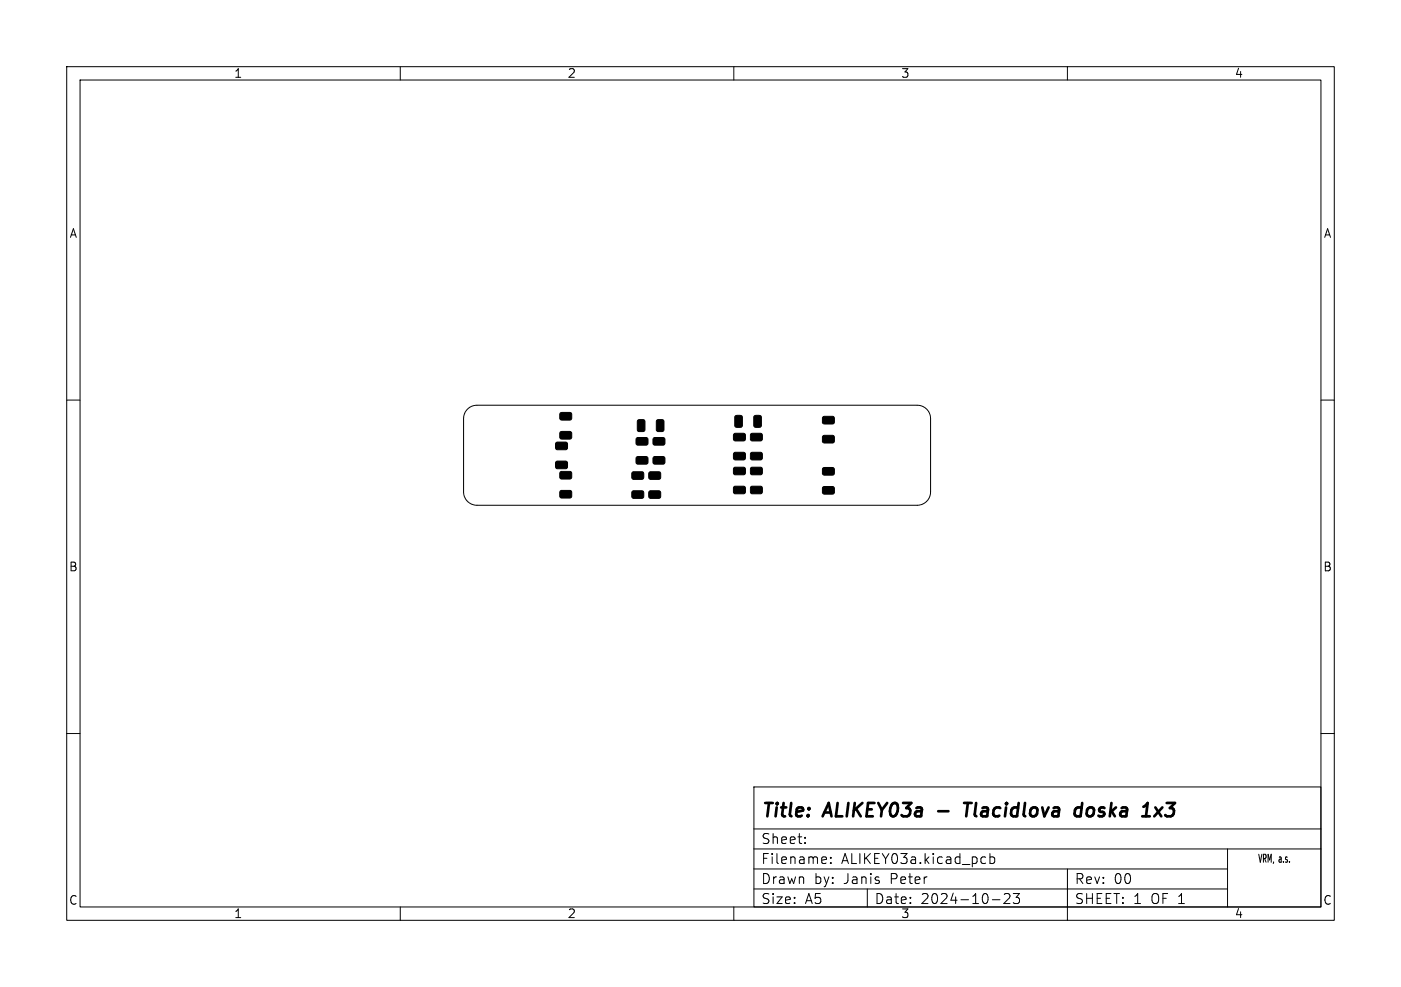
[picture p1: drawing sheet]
<svg xmlns="http://www.w3.org/2000/svg" width="210mm" height="148mm" viewBox="0 0 210 148" stroke-linecap="round" stroke-linejoin="round" font-family="sans-serif">
<defs><g id="words">
<g font-size="2.8">
<text x="114" y="123.1">Title:</text>
<text x="123.7" y="123.1">ALIKEY03a</text>
<text x="146.2" y="123.1">Tlacidlova</text>
<text x="163.6" y="123.1">doska</text>
<text x="174.6" y="123.1">1x3</text>
</g>
<g font-size="2.1">
<text x="114" y="129.8">Filename:</text>
<text x="114" y="126.8">Sheet:</text>
<text x="126.1" y="129.8">ALIKEY03a.kicad_pcb</text>
<text x="114" y="135.8">Size:</text>
<text x="114" y="132.8">Drawn</text>
<text x="120.7" y="135.8">A5</text>
<text x="122" y="132.8">by:</text>
<text x="126.5" y="132.8">Janis</text>
<text x="131" y="135.8">Date:</text>
<text x="133.6" y="132.8">Peter</text>
<text x="138" y="135.8">2024-10-23</text>
<text x="161" y="132.8">Rev:</text>
<text x="161" y="135.8">SHEET: 1</text>
<text x="166.9" y="132.8">00</text>
<text x="172.6" y="135.8">OF 1</text>
</g>
<g font-size="1.8">
<text x="35" y="11.9">1</text>
<text x="85" y="11.9">2</text>
<text x="135" y="11.9">3</text>
<text x="185" y="11.9">4</text>
<text x="10.3" y="35.9">A</text>
<text x="198.4" y="35.9">A</text>
<text x="10.3" y="85.9">B</text>
<text x="198.3" y="85.9">B</text>
<text x="10.3" y="135.9">C</text>
<text x="35" y="137.9">1</text>
<text x="85" y="137.9">2</text>
<text x="135" y="137.9">3</text>
<text x="185" y="137.9">4</text>
<text x="198.3" y="135.9">C</text>
</g>
<text font-size="1.7" x="188.8" y="129.6">VRM, a.s.</text>
</g></defs>
<g fill="none" stroke="#000" stroke-width=".15">
<path d="M10 10h190v128h-190zM12 12h186v124h-186zM60 10v2M110 10v2M160 10v2M10 60h2M198 60h2M70.1 61.4a2 2 0 0 1 1.4-.6h66a2 2 0 0 1 2 2v11a2 2 0 0 1-2 2h-66a2 2 0 0 1-2-2v-11a2 2 0 0 1 .6-1.4zM10 110h2M113 118h85v18h-85zM198 110h2M60 136v2"/>
<path d="M110 136v2M113 133.3h71M113 130.3h71M113 127.3h85M113 124.3h85M120.7 126.3v.2M120.7 125.6v.1M123.7 128.5l.1 .1 .1 .2-.7 .2M123.8 129.4l-.1 .1M124.5 129.3v.2M124.5 128.6v.1M130 133.3v2.7"/>
<path d="M147.3 128.5l.4 .1M147.7 129.4l-.4 .1M148.4 128.6l.4-.1 .3 .3v.4l-.1 .2h-.6M148.4 128v1.5M148.7 134.9h1.2M150.5 134.1l.2-.1 .5 .1a.41 .41 0 0 1 .1 .5l-.8 .9h.9M151.9 134h.9l-.5 .6a.41 .41 0 0 1 .5 .2v.4l-.1 .2-.6 .1-.2-.2M160 130.3v7.7M184 127.3v8.7"/>
</g>
<path d="M140.6 121.6h1.6M144.5 120.4h1.2M145.1 120.4l-.3 2M162.1 121.2a.66 .66 0 0 0-1 .3v.5l.1 .3 .2 .1 .6-.1M162.2 120.4l-.2 2M173.2 121.1l.9 1.3M174.2 121.1l-1.2 1.3" fill="none" stroke="#000" stroke-width=".4"/>
<g fill="#000" stroke="#000" stroke-width=".15">
<path d="M83.3 69.3l.3-.2 1.3 .1 .2 .2-.1 .8-.2 .1-1.4-.1-.1-.2zM83.4 66.3h1.5l.2 .3-.1 .7-.2 .1h-1.4l-.1-.2v-.7zM84 64.8l.2-.1h1.4l.1 .3v.7l-.3 .1h-1.4l-.1-.2zM84 61.9h1.6l.1 .2v.8l-.3 .1-1.4-.1-.1-.2v-.6zM84 70.8l.2-.1h1.4l.1 .3v.7l-.3 .1h-1.4l-.1-.3zM84 73.7l.2-.2 1.4 .1 .1 .2v.8l-.3 .1-1.4-.1-.1-.2zM94.8 73.7l.2-.1h1.4l.1 .3-.1 .7-.2 .1h-1.4l-.1-.3zM94.8 70.8h1.6l.1 .2-.1 .8-.2 .1-1.4-.1-.1-.2v-.6zM95.7 63l.7-.1 .2 .1 .1 1.4-.1 .3h-.8l-.2-.1-.1-1.4zM95.4 65.7l.2-.1 1.4 .1 .1 .2v.7l-.3 .2-1.3-.1-.2-.2zM95.4 68.6l.2-.1h1.4l.1 .2v.8l-.3 .1h-1.3l-.2-.3zM97.3 73.7l.2-.1h1.4l.1 .3v.7l-.2 .1h-1.4l-.2-.3z"/>
<path d="M97.4 70.8h1.5l.1 .2v.8l-.2 .1-1.4-.1-.2-.2v-.6zM97.9 65.7l.3-.1 1.3 .1 .2 .2-.1 .7-.2 .2-1.4-.1-.1-.2zM97.9 68.6l.3-.1h1.3l.2 .2-.1 .8-.2 .1h-1.4l-.1-.3zM98.5 63l.7-.1 .3 .1v1.4l-.1 .3h-.7l-.3-.1v-1.4zM110.3 62.3h.7l.2 .1 .1 1.4-.1 .2-.8 .1-.2-.1-.1-1.4zM110 70.2l.2-.1h1.4l.1 .2v.8l-.2 .1h-1.4l-.2-.3zM110 73l.2-.1 1.4 .1 .1 .2v.7l-.2 .2-1.4-.1-.2-.2zM110 65.1l.2-.1h1.4l.1 .3v.7l-.2 .1h-1.4l-.2-.3zM110 67.9l.2-.1 1.4 .1 .1 .2v.7l-.2 .2-1.4-.1-.2-.2zM112.5 65.1l.3-.1h1.4l.1 .3-.1 .7-.2 .1h-1.4l-.1-.3zM112.5 67.9l.3-.1 1.4 .1 .1 .2-.1 .7-.2 .2-1.4-.1-.1-.2zM112.5 70.2l.3-.1h1.4l.1 .2-.1 .8-.2 .1h-1.4l-.1-.3z"/>
<path d="M112.5 73l.3-.1 1.4 .1 .1 .2-.1 .7-.2 .2-1.4-.1-.1-.2zM113.1 62.3h.7l.3 .1v1.4l-.1 .2-.7 .1-.3-.1v-1.4zM123.3 73.1l.3-.1h1.3l.2 .2-.1 .8-.2 .1h-1.4l-.1-.3zM123.4 70.2h1.5l.2 .2-.1 .7-.2 .2-1.4-.1-.1-.2v-.7zM123.3 62.6l.3-.2 1.3 .1 .2 .2-.1 .8-.2 .1-1.4-.1-.1-.2zM123.3 65.4l.3-.1h1.3l.2 .3-.1 .7-.2 .1h-1.4l-.1-.3z"/>
</g>
<use href="#words"/>
</svg>
